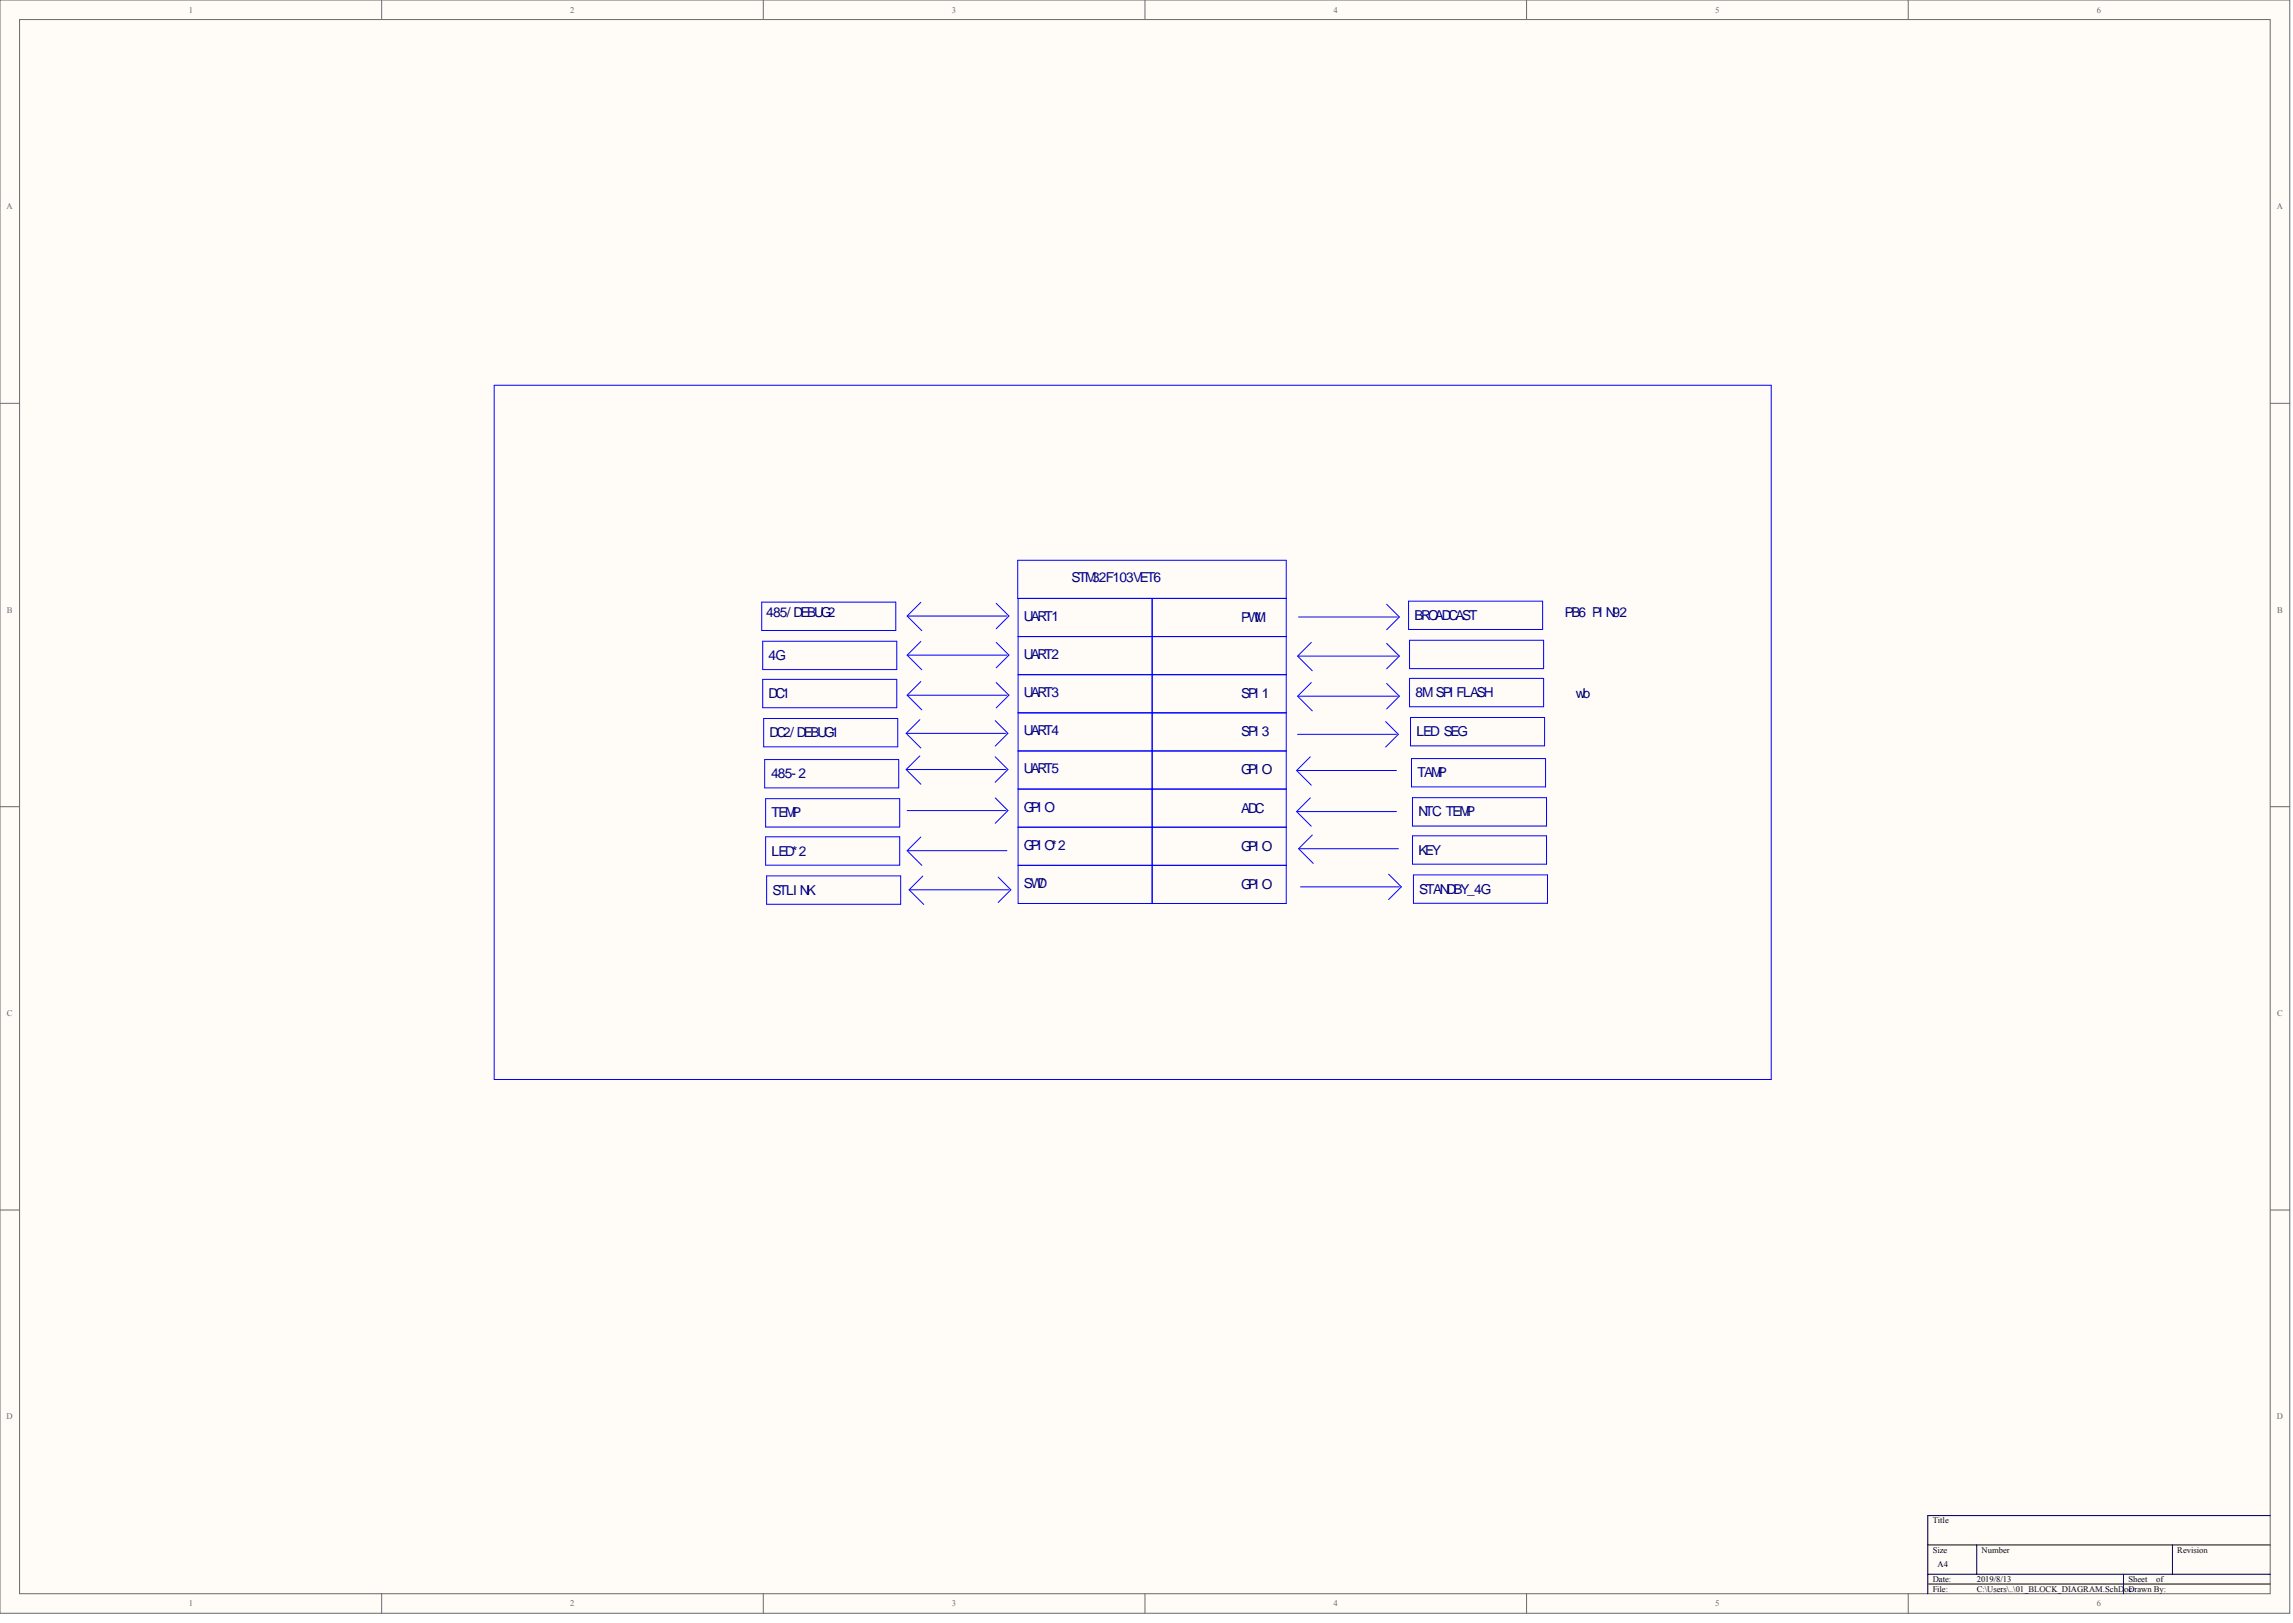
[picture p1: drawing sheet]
<svg xmlns="http://www.w3.org/2000/svg" width="840mm" height="594mm" viewBox="0 0 840 594" stroke-linecap="round" stroke-linejoin="round" font-family="sans-serif">
<defs><g id="words">
<g font-size="5" fill="#000080">
<text x="392.4" y="213">STM32F103VET6</text>
<text x="280.6" y="225.9">485/ DEBUG2</text>
<text x="374.9" y="227.3">UART1</text>
<text x="454.5" y="227.6">PWM</text>
<text x="517.9" y="226.9">BROADCAST</text>
<text x="573" y="225.9">PB6 PI N92</text>
<text x="281.4" y="241.6">4G</text>
<text x="374.9" y="241.2">UART2</text>
<text x="281.4" y="255.5">DC1</text>
<text x="374.9" y="255.2">UART3</text>
<text x="454.5" y="255.5">SPI 1</text>
<text x="518.3" y="255.2">8MSPI FLASH</text>
<text x="577" y="255.5">wb</text>
<text x="281.8" y="269.9">DC2/ DEBUG1</text>
<text x="374.9" y="269.1">UART4</text>
<text x="454.5" y="269.5">SPI 3</text>
<text x="518.6" y="269.5">LED SEG</text>
<text x="282.4" y="284.6">485-2</text>
<text x="374.9" y="283.1">UART5</text>
<text x="454.5" y="283.5">GPI O</text>
<text x="519" y="284.5">TAMP</text>
<text x="282.5" y="299.2">TEMP</text>
<text x="374.9" y="297.1">GPI O</text>
<text x="454.5" y="297.4">ADC</text>
<text x="519.3" y="298.9">NTC TEMP</text>
<text x="374.9" y="311">GPI O*2</text>
<text x="454.5" y="311.4">GPI O</text>
<text x="282.5" y="313.2">LED*2</text>
<text x="519.3" y="312.8">KEY</text>
<text x="282.9" y="327.5">STLI NK</text>
<text x="374.9" y="325">SWD</text>
<text x="454.5" y="325.3">GPI O</text>
<text x="519.7" y="327.1">STANDBY_4G</text>
</g>
<g font-size="3.1" fill="#696969">
<text x="69.1" y="4.6">1</text>
<text x="208.8" y="4.6">2</text>
<text x="348.6" y="4.6">3</text>
<text x="488.3" y="4.6">4</text>
<text x="628.1" y="4.6">5</text>
<text x="767.8" y="4.6">6</text>
<text x="2.4" y="76.6">A</text>
<text x="833.7" y="76.6">A</text>
<text x="2.5" y="224.2">B</text>
<text x="833.8" y="224.2">B</text>
<text x="2.5" y="371.9">C</text>
<text x="833.8" y="371.9">C</text>
<text x="2.4" y="519.5">D</text>
<text x="833.7" y="519.5">D</text>
<text x="69.1" y="588">1</text>
<text x="208.8" y="588">2</text>
<text x="348.6" y="588">3</text>
<text x="488.3" y="588">4</text>
<text x="628.1" y="588">5</text>
<text x="767.8" y="588">6</text>
</g>
<g font-size="3.1">
<text x="707.7" y="557.6">Title</text>
<text x="707.7" y="568.3">Size</text>
<text x="725.6" y="568.3">Number</text>
<text x="797.3" y="568.3">Revision</text>
<text x="709.5" y="573.7">A4</text>
<text x="707.7" y="579">Date:</text>
<text x="723.8" y="579">2019/8/13</text>
<text x="779.3" y="579">Sheet</text>
<text x="789.5" y="579">of</text>
<text x="707.7" y="582.6">File:</text>
<text x="723.8" y="582.6">C:\Users\..\01_BLOCK_DIAGRAM.SchDoc</text>
<text x="779.3" y="582.6">Drawn By:</text>
</g>
</g></defs>
<g fill="#fffcf8" stroke="#696969" stroke-width=".37">
<path d="M0 0h838.4v590.5h-838.4z"/>
<path d="M7.2 7.2h824.1v576.2h-824.1z"/>
</g>
<g fill="none" stroke="#696969" stroke-width=".37">
<path d="M139.7 0v7.2M279.5 0v7.2M419.2 0v7.2M559 0v7.2M698.7 0v7.2M0 147.6h7.2M831.3 147.6h7.2M0 295.3h7.2M831.3 295.3h7.2M0 442.9h7.2M831.3 442.9h7.2M139.7 583.4v7.2"/>
<path d="M279.5 583.4v7.2M419.2 583.4v7.2M559 583.4v7.2M698.7 583.4v7.2"/>
</g>
<path d="M831.3 554.8h-125.4v28.6M705.9 565.5h125.4M705.9 576.2h125.4M705.9 579.8h125.4M723.8 565.5v10.7M777.6 576.2v7.2M795.5 565.5v10.7" fill="none" stroke="#000" stroke-width=".37"/>
<g fill="none" stroke="#00f" stroke-width=".37">
<path d="M181 141h467.6v254.1h-467.6zM372.8 219v111.7h98.2v-125.6h-98.3v13.9h98.3M421.9 219v111.7M278.9 220.4h49.1v10.4h-49.1zM279.3 234.7h49.1v10.4h-49.1zM332.5 225.5h36.2M332.5 239.8h36.2M337.2 220.5l-5 5 5.3 5.4M337.2 234.8l-5 5 5.3 5.4M364.8 220.8l4.6 4.7-4.6 4.6M364.8 235.1l4.6 4.7-4.6 4.7M372.8 233h98.2"/>
<path d="M475.5 225.8h36.2M480.1 235.1l-5 5.1 5.4 5.3M507.7 221.2l4.7 4.6-4.7 4.7M507.7 235.5l4.7 4.7-4.7 4.6M515.8 220h49.1v10.4h-49.1zM516.1 234.4h49.1v10.3h-49.1zM279.3 248.7h49.1v10.4h-49.1zM332.5 254.5h36.2M337.2 249.5l-5 5 5.3 5.3M364.8 249.8l4.6 4.7-4.6 4.6M372.8 247h98.2M475.5 240.2h36.2"/>
<path d="M475.5 254.8h36.2M480.1 249.8l-5 5 5.4 5.4M507.7 250.2l4.7 4.6-4.7 4.7M516.1 248.3h49.1v10.4h-49.1zM279.6 263h49.1v10.4h-49.1zM280 278h49.1v10.4h-49.1zM332.2 268.4h36.2M336.8 263.4l-5 5 5.4 5.4M336.8 276.7l-5 5 5.4 5.3M364.4 263.8l4.7 4.6-4.7 4.7M364.4 277l4.7 4.7-4.7 4.6M372.8 260.9h98.2"/>
<path d="M372.8 274.9h98.2M475.1 268.8h36.2M479.8 277l-5 5 5.3 5.4M507.4 264.1l4.6 4.7-4.6 4.6M516.5 262.6h49.1v10.4h-49.1zM516.8 277.7h49.1v10.3h-49.1zM280.3 292.3h49.1v10.4h-49.1zM332.2 281.7h36.2M332.2 296.7h36.2M364.4 292.1l4.7 4.6-4.7 4.7M372.8 288.8h98.2M475.1 282h36.2"/>
<path d="M475.1 297.1h36.2M479.8 292.1l-5 5 5.3 5.3M517.2 292h49.1v10.4h-49.1zM280.3 306.3h49.1v10.4h-49.1zM332.5 311.4h36.2M337.2 306.4l-5 5 5.3 5.4M372.8 302.8h98.2M372.8 316.8h98.2M475.8 310.7h36.2M480.5 305.7l-5 5 5.4 5.3M508.5 320l4.6 4.6-4.6 4.7M517.2 305.9h49.1v10.4h-49.1z"/>
<path d="M280.7 320.6h49.1v10.4h-49.1zM333.2 325.7h36.2M337.9 320.7l-5 5 5.4 5.4M365.5 321l4.6 4.7-4.6 4.7M476.2 324.6h36.2M517.6 320.3h49v10.3h-49z"/>
</g>
<use href="#words"/>
</svg>
